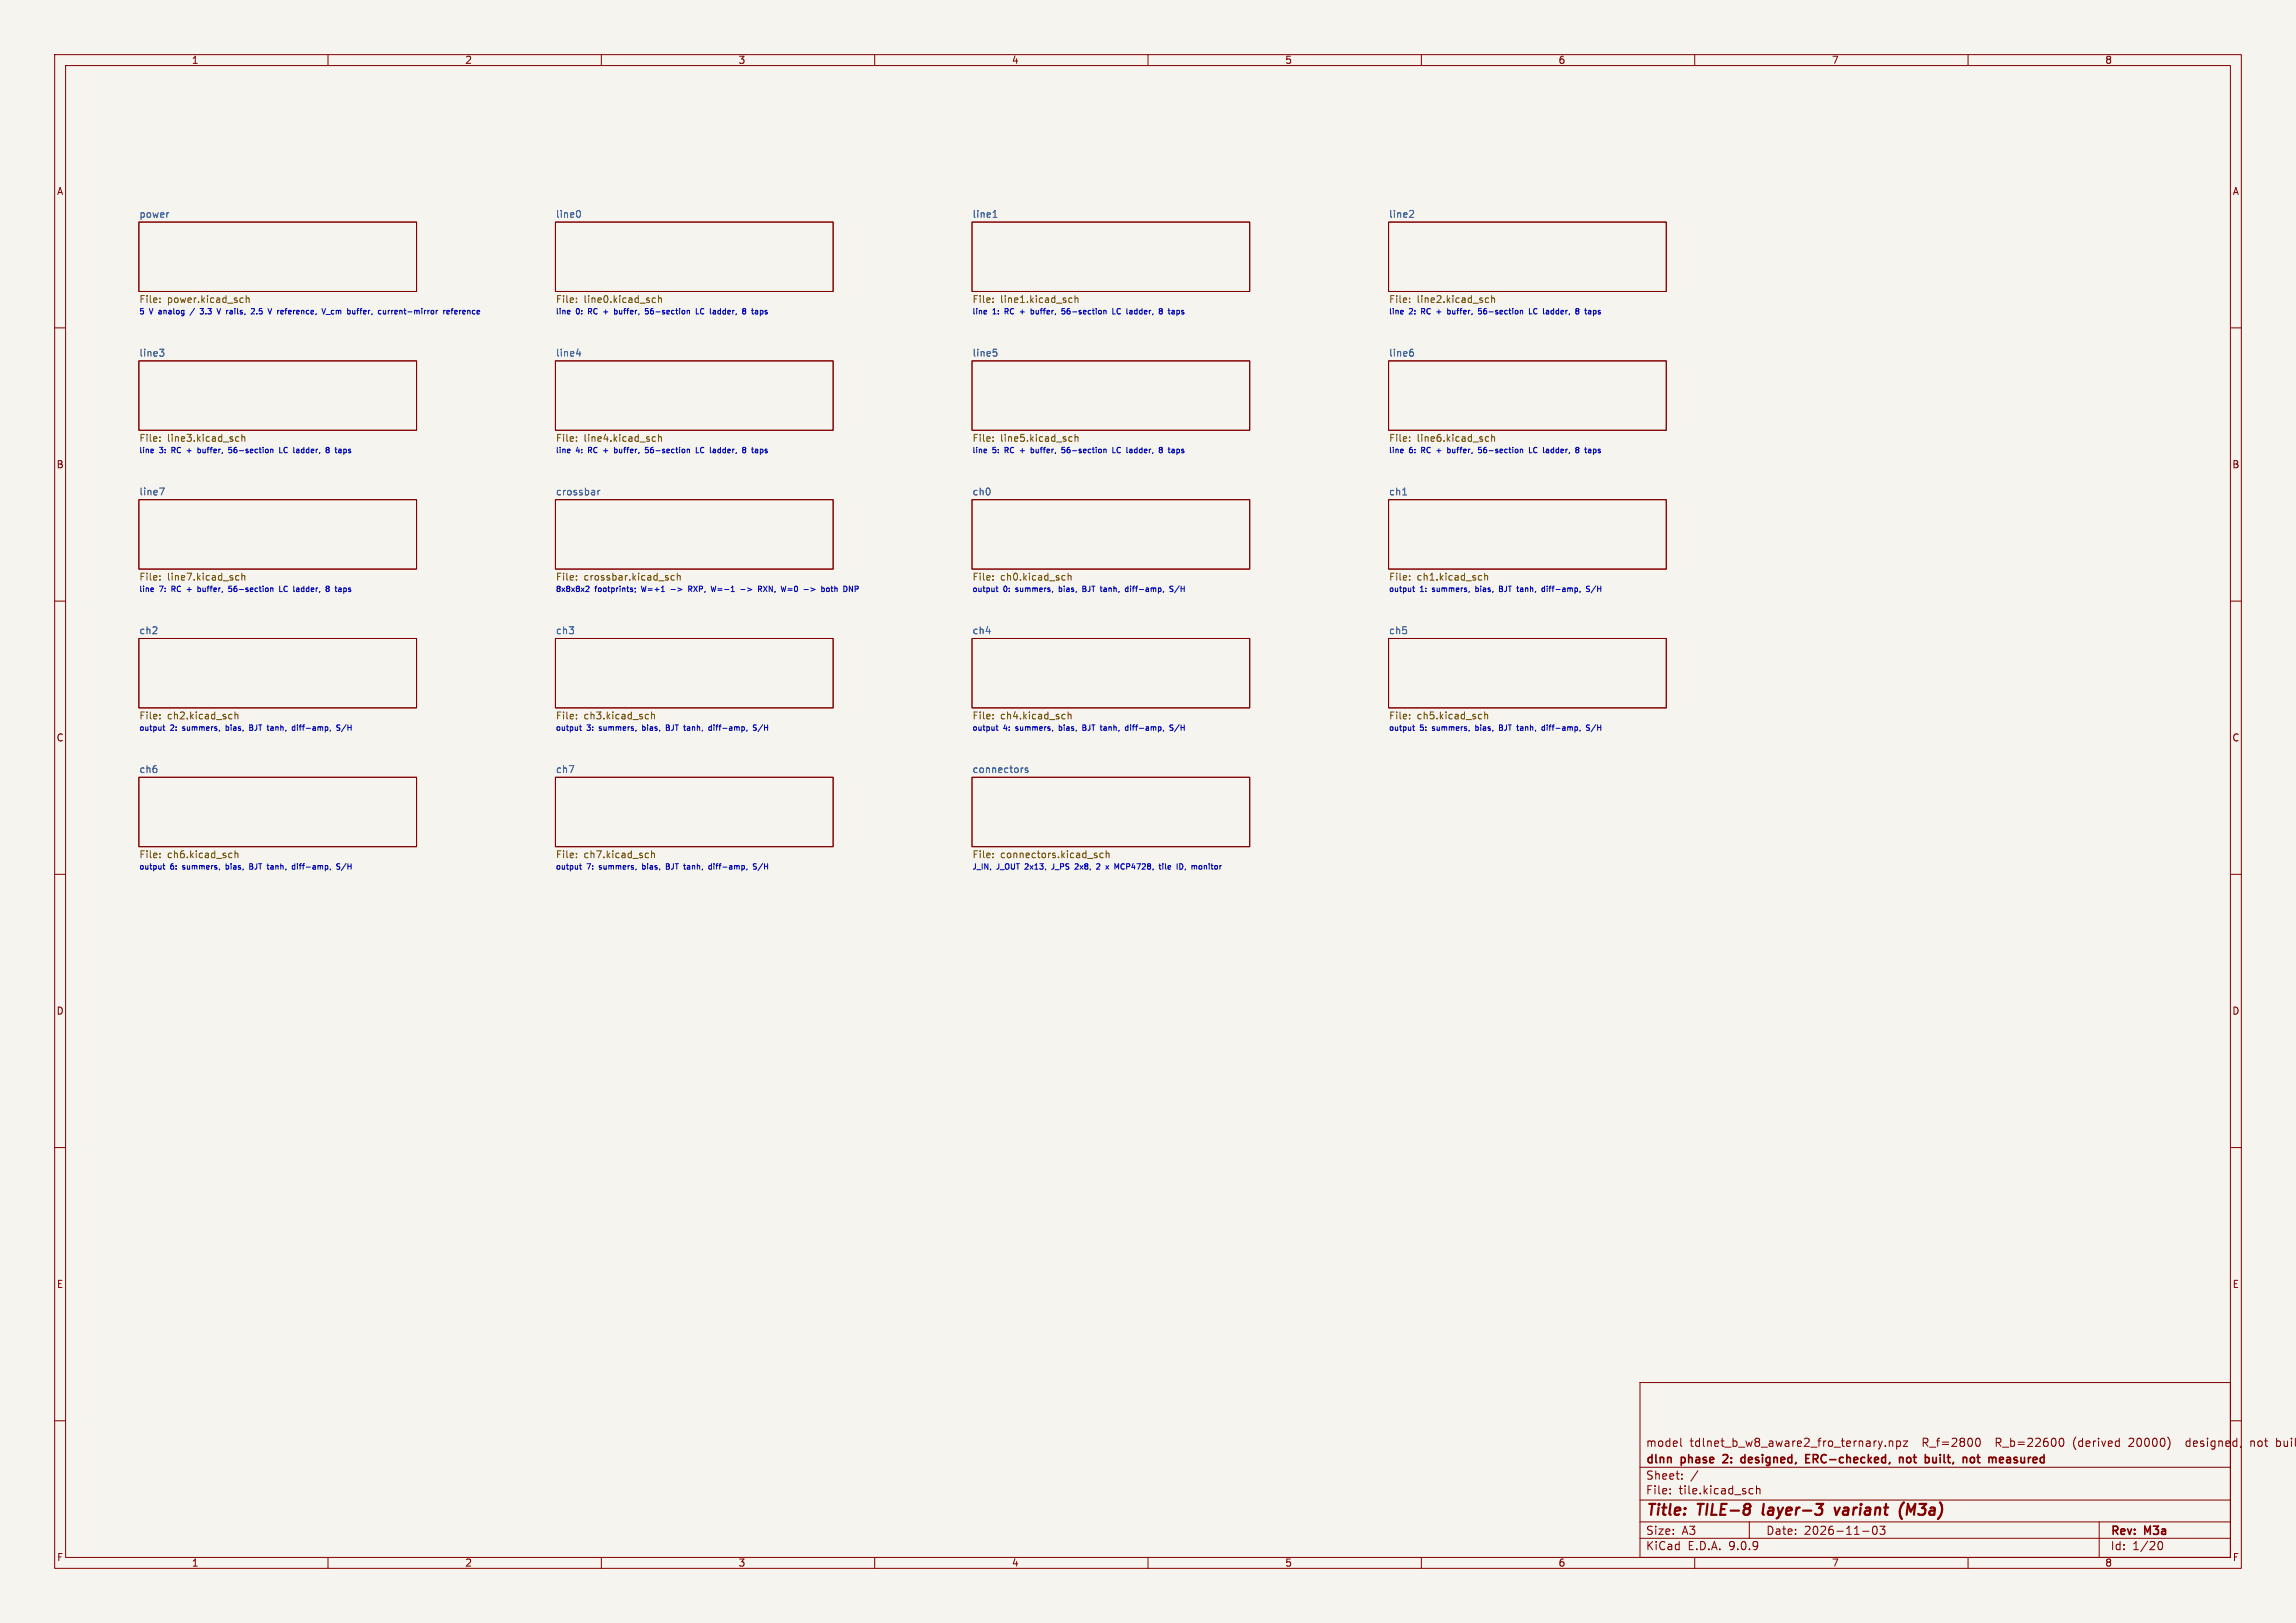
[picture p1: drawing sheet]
<svg xmlns="http://www.w3.org/2000/svg" width="420mm" height="297mm" viewBox="0 0 420 297" stroke-linecap="round" stroke-linejoin="round" font-family="sans-serif">
<defs><g id="words">
<g font-size="2.8" fill="#840000">
<text x="301" y="277.9">Title:</text>
<text x="310.6" y="277.9">TILE-8</text>
<text x="323.3" y="277.9">layer-3</text>
<text x="337.3" y="277.9">variant</text>
<text x="349.9" y="277.9">(M3a)</text>
</g>
<g font-size="2.1" fill="#840000">
<text x="301" y="268.2">dlnn</text>
<text x="301" y="265">model</text>
<text x="307.6" y="268.2">phase</text>
<text x="309.1" y="265">tdlnet_b_w8_aware2_fro_ternary.npz</text>
<text x="315.9" y="268.2">2:</text>
<text x="319.8" y="268.2">designed,</text>
<text x="332.2" y="268.2">ERC-checked,</text>
<text x="349.9" y="268.2">not</text>
<text x="351.8" y="265">R_f=2800</text>
<text x="355.2" y="268.2">built,</text>
<text x="362.8" y="268.2">not</text>
<text x="365.5" y="265">R_b=22600</text>
<text x="368.1" y="268.2">measured</text>
<text x="379.8" y="265">(derived</text>
<text x="390.2" y="265">20000)</text>
<text x="400.9" y="265">designed,</text>
<text x="412.8" y="265">not</text>
<text x="417.7" y="265">built</text>
<text x="301" y="273.7">File:</text>
<text x="301" y="271">Sheet:</text>
<text x="307.1" y="273.7">tile.kicad_sch</text>
<text x="301" y="281.1">Size:</text>
<text x="307.6" y="281.1">A3</text>
<text x="323" y="281.1">Date:</text>
<text x="330" y="281.1">2026-11-03</text>
<text x="386" y="281.3">Rev:</text>
<text x="392.4" y="281.3">M3a</text>
<text x="301" y="283.9">KiCad</text>
<text x="308.7" y="283.9">E.D.A.</text>
<text x="316.3" y="283.9">9.0.9</text>
<text x="386" y="283.9">Id:</text>
<text x="390.1" y="283.9">1/20</text>
</g>
<g font-size="1.8" fill="#840000">
<text x="35" y="11.9">1</text>
<text x="85" y="11.9">2</text>
<text x="135" y="11.9">3</text>
<text x="185" y="11.9">4</text>
<text x="235" y="11.9">5</text>
<text x="285" y="11.9">6</text>
<text x="335" y="11.9">7</text>
<text x="385" y="11.9">8</text>
<text x="10.3" y="35.9">A</text>
<text x="408.3" y="35.9">A</text>
<text x="10.3" y="85.9">B</text>
<text x="408.2" y="85.9">B</text>
<text x="10.3" y="135.9">C</text>
<text x="408.2" y="135.9">C</text>
<text x="10.3" y="185.9">D</text>
<text x="408.2" y="185.9">D</text>
<text x="10.3" y="235.9">E</text>
<text x="408.3" y="235.9">E</text>
<text x="10.3" y="285.9">F</text>
<text x="35" y="286.9">1</text>
<text x="85" y="286.9">2</text>
<text x="135" y="286.9">3</text>
<text x="185" y="286.9">4</text>
<text x="235" y="286.9">5</text>
<text x="285" y="286.9">6</text>
<text x="335" y="286.9">7</text>
<text x="385" y="286.9">8</text>
<text x="408.3" y="285.9">F</text>
</g>
<g font-size="1.8" fill="#006464">
<text x="25.4" y="39.9">power</text>
<text x="101.6" y="39.9">line0</text>
<text x="177.8" y="39.9">line1</text>
<text x="254" y="39.9">line2</text>
<text x="25.4" y="65.3">line3</text>
<text x="101.6" y="65.3">line4</text>
<text x="177.8" y="65.3">line5</text>
<text x="254" y="65.3">line6</text>
<text x="25.4" y="90.7">line7</text>
<text x="101.6" y="90.7">crossbar</text>
<text x="177.8" y="90.7">ch0</text>
<text x="254" y="90.7">ch1</text>
<text x="25.4" y="116.1">ch2</text>
<text x="101.6" y="116.1">ch3</text>
<text x="177.8" y="116.1">ch4</text>
<text x="254" y="116.1">ch5</text>
<text x="25.4" y="141.5">ch6</text>
<text x="101.6" y="141.5">ch7</text>
<text x="177.8" y="141.5">connectors</text>
</g>
<g font-size="1.8" fill="#725600">
<text x="25.4" y="55.8">File:</text>
<text x="101.6" y="55.8">File:</text>
<text x="177.8" y="55.8">File:</text>
<text x="254" y="55.8">File:</text>
<text x="25.4" y="81.2">File:</text>
<text x="101.6" y="81.2">File:</text>
<text x="177.8" y="81.2">File:</text>
<text x="254" y="81.2">File:</text>
<text x="25.4" y="106.6">File:</text>
<text x="101.6" y="106.6">File:</text>
<text x="177.8" y="106.6">File:</text>
<text x="183" y="106.6">ch0.kicad_sch</text>
<text x="254" y="106.6">File:</text>
<text x="259.2" y="106.6">ch1.kicad_sch</text>
<text x="25.4" y="132">File:</text>
<text x="30.6" y="132">ch2.kicad_sch</text>
<text x="101.6" y="132">File:</text>
<text x="106.8" y="132">ch3.kicad_sch</text>
<text x="177.8" y="132">File:</text>
<text x="183" y="132">ch4.kicad_sch</text>
<text x="254" y="132">File:</text>
<text x="259.2" y="132">ch5.kicad_sch</text>
<text x="25.4" y="157.4">File:</text>
<text x="30.6" y="157.4">ch6.kicad_sch</text>
<text x="101.6" y="157.4">File:</text>
<text x="106.8" y="157.4">ch7.kicad_sch</text>
<text x="177.8" y="157.4">File:</text>
</g>
<g font-size="1.8" fill="#0000c2">
<text x="30.6" y="55.8">power.kicad_sch</text>
<text x="106.8" y="55.8">line0.kicad_sch</text>
<text x="183" y="55.8">line1.kicad_sch</text>
<text x="259.2" y="55.8">line2.kicad_sch</text>
<text x="30.6" y="81.2">line3.kicad_sch</text>
<text x="106.8" y="81.2">line4.kicad_sch</text>
<text x="183" y="81.2">line5.kicad_sch</text>
<text x="259.2" y="81.2">line6.kicad_sch</text>
<text x="30.6" y="106.6">line7.kicad_sch</text>
<text x="106.8" y="106.6">crossbar.kicad_sch</text>
<text x="183" y="157.4">connectors.kicad_sch</text>
</g>
<g font-size="1.4" fill="#0000c2">
<text x="25.4" y="57.6">5</text>
<text x="27.4" y="57.6">V analog</text>
<text x="37.4" y="57.6">3.3</text>
<text x="40.8" y="57.6">V rails,</text>
<text x="47.5" y="57.6">2.5</text>
<text x="50.9" y="57.6">V reference,</text>
<text x="61.3" y="57.6">V_cm</text>
<text x="66.1" y="57.6">buffer,</text>
<text x="72" y="57.6">current-mirror</text>
<text x="84.2" y="57.6">reference</text>
<text x="101.6" y="57.6">line</text>
<text x="105.4" y="57.6">0:</text>
<text x="107.8" y="57.6">RC</text>
<text x="110.8" y="57.6">+</text>
<text x="113.1" y="57.6">buffer,</text>
<text x="119" y="57.6">56-section</text>
<text x="128.6" y="57.6">LC</text>
<text x="131.4" y="57.6">ladder,</text>
<text x="137.6" y="57.6">8</text>
<text x="139.6" y="57.6">taps</text>
<text x="177.8" y="57.6">line</text>
<text x="181.6" y="57.6">1:</text>
<text x="184" y="57.6">RC</text>
<text x="187" y="57.6">+</text>
<text x="189.3" y="57.6">buffer,</text>
<text x="195.2" y="57.6">56-section</text>
<text x="204.8" y="57.6">LC</text>
<text x="207.6" y="57.6">ladder,</text>
<text x="213.8" y="57.6">8</text>
<text x="215.8" y="57.6">taps</text>
<text x="254" y="57.6">line</text>
<text x="257.8" y="57.6">2:</text>
<text x="260.2" y="57.6">RC</text>
<text x="263.2" y="57.6">+</text>
<text x="265.5" y="57.6">buffer,</text>
<text x="271.4" y="57.6">56-section</text>
<text x="281" y="57.6">LC</text>
<text x="283.8" y="57.6">ladder,</text>
<text x="290" y="57.6">8</text>
<text x="292" y="57.6">taps</text>
<text x="25.4" y="83">line</text>
<text x="29.2" y="83">3:</text>
<text x="31.6" y="83">RC</text>
<text x="34.6" y="83">+</text>
<text x="36.9" y="83">buffer,</text>
<text x="42.8" y="83">56-section</text>
<text x="52.4" y="83">LC</text>
<text x="55.2" y="83">ladder,</text>
<text x="61.4" y="83">8</text>
<text x="63.4" y="83">taps</text>
<text x="101.6" y="83">line</text>
<text x="105.4" y="83">4:</text>
<text x="107.8" y="83">RC</text>
<text x="110.8" y="83">+</text>
<text x="113.1" y="83">buffer,</text>
<text x="119" y="83">56-section</text>
<text x="128.6" y="83">LC</text>
<text x="131.4" y="83">ladder,</text>
<text x="137.6" y="83">8</text>
<text x="139.6" y="83">taps</text>
<text x="177.8" y="83">line</text>
<text x="181.6" y="83">5:</text>
<text x="184" y="83">RC</text>
<text x="187" y="83">+</text>
<text x="189.3" y="83">buffer,</text>
<text x="195.2" y="83">56-section</text>
<text x="204.8" y="83">LC</text>
<text x="207.6" y="83">ladder,</text>
<text x="213.8" y="83">8</text>
<text x="215.8" y="83">taps</text>
<text x="254" y="83">line</text>
<text x="257.8" y="83">6:</text>
<text x="260.2" y="83">RC</text>
<text x="263.2" y="83">+</text>
<text x="265.5" y="83">buffer,</text>
<text x="271.4" y="83">56-section</text>
<text x="281" y="83">LC</text>
<text x="283.8" y="83">ladder,</text>
<text x="290" y="83">8</text>
<text x="292" y="83">taps</text>
<text x="25.4" y="108.4">line</text>
<text x="29.2" y="108.4">7:</text>
<text x="31.6" y="108.4">RC</text>
<text x="34.6" y="108.4">+</text>
<text x="36.9" y="108.4">buffer,</text>
<text x="42.8" y="108.4">56-section</text>
<text x="52.4" y="108.4">LC</text>
<text x="55.2" y="108.4">ladder,</text>
<text x="61.4" y="108.4">8</text>
<text x="63.4" y="108.4">taps</text>
<text x="101.6" y="108.4">8x8x8x2</text>
<text x="108.9" y="108.4">footprints;</text>
<text x="117.6" y="108.4">W=+1</text>
<text x="123.2" y="108.4">-&gt;</text>
<text x="126.7" y="108.4">RXP,</text>
<text x="131.1" y="108.4">W=-1</text>
<text x="136.7" y="108.4">-&gt;</text>
<text x="140.2" y="108.4">RXN,</text>
<text x="144.7" y="108.4">W=0</text>
<text x="149.1" y="108.4">-&gt;</text>
<text x="152.6" y="108.4">both</text>
<text x="156.9" y="108.4">DNP</text>
<text x="177.8" y="108.4">output</text>
<text x="183.6" y="108.4">0:</text>
<text x="186" y="108.4">summers,</text>
<text x="194.2" y="108.4">bias,</text>
<text x="198.8" y="108.4">BJT</text>
<text x="202.3" y="108.4">tanh,</text>
<text x="207.1" y="108.4">diff-amp,</text>
<text x="215.5" y="108.4">S/H</text>
<text x="254" y="108.4">output</text>
<text x="259.8" y="108.4">1:</text>
<text x="262.2" y="108.4">summers,</text>
<text x="270.4" y="108.4">bias,</text>
<text x="275" y="108.4">BJT</text>
<text x="278.5" y="108.4">tanh,</text>
<text x="283.3" y="108.4">diff-amp,</text>
<text x="291.7" y="108.4">S/H</text>
<text x="25.4" y="133.8">output</text>
<text x="31.2" y="133.8">2:</text>
<text x="33.6" y="133.8">summers,</text>
<text x="41.8" y="133.8">bias,</text>
<text x="46.4" y="133.8">BJT</text>
<text x="49.9" y="133.8">tanh,</text>
<text x="54.7" y="133.8">diff-amp,</text>
<text x="63.1" y="133.8">S/H</text>
<text x="101.6" y="133.8">output</text>
<text x="107.4" y="133.8">3:</text>
<text x="109.8" y="133.8">summers,</text>
<text x="118" y="133.8">bias,</text>
<text x="122.6" y="133.8">BJT</text>
<text x="126.1" y="133.8">tanh,</text>
<text x="130.9" y="133.8">diff-amp,</text>
<text x="139.3" y="133.8">S/H</text>
<text x="177.8" y="133.8">output</text>
<text x="183.6" y="133.8">4:</text>
<text x="186" y="133.8">summers,</text>
<text x="194.2" y="133.8">bias,</text>
<text x="198.8" y="133.8">BJT</text>
<text x="202.3" y="133.8">tanh,</text>
<text x="207.1" y="133.8">diff-amp,</text>
<text x="215.5" y="133.8">S/H</text>
<text x="254" y="133.8">output</text>
<text x="259.8" y="133.8">5:</text>
<text x="262.2" y="133.8">summers,</text>
<text x="270.4" y="133.8">bias,</text>
<text x="275" y="133.8">BJT</text>
<text x="278.5" y="133.8">tanh,</text>
<text x="283.3" y="133.8">diff-amp,</text>
<text x="291.7" y="133.8">S/H</text>
<text x="25.4" y="159.2">output</text>
<text x="31.2" y="159.2">6:</text>
<text x="33.6" y="159.2">summers,</text>
<text x="41.8" y="159.2">bias,</text>
<text x="46.4" y="159.2">BJT</text>
<text x="49.9" y="159.2">tanh,</text>
<text x="54.7" y="159.2">diff-amp,</text>
<text x="63.1" y="159.2">S/H</text>
<text x="101.6" y="159.2">output</text>
<text x="107.4" y="159.2">7:</text>
<text x="109.8" y="159.2">summers,</text>
<text x="118" y="159.2">bias,</text>
<text x="122.6" y="159.2">BJT</text>
<text x="126.1" y="159.2">tanh,</text>
<text x="130.9" y="159.2">diff-amp,</text>
<text x="139.3" y="159.2">S/H</text>
<text x="177.8" y="159.2">J_IN,</text>
<text x="182.3" y="159.2">J_OUT</text>
<text x="187.7" y="159.2">2x13,</text>
<text x="192.9" y="159.2">J_PS</text>
<text x="197.4" y="159.2">2x8,</text>
<text x="201.6" y="159.2">2</text>
<text x="203.6" y="159.2">x</text>
<text x="205.4" y="159.2">MCP4728,</text>
<text x="213.9" y="159.2">tile</text>
<text x="217.3" y="159.2">ID,</text>
<text x="220.3" y="159.2">monitor</text>
</g>
</g></defs>
<path d="M0 0h420v297h-420z" fill="#f5f4ef" stroke="#f5f4ef" stroke-width=".18"/>
<g fill="none" stroke="#840000" stroke-width=".18">
<path d="M10 10h400v277h-400zM12 12h396v273h-396zM60 10v2M110 10v2M160 10v2M210 10v2M260 10v2M310 10v2M360 10v2M25.4 40.6h50.8v12.7h-50.8zM101.6 40.6h50.8v12.7h-50.8zM177.8 40.6h50.8v12.7h-50.8z"/>
<path d="M254 40.6h50.8v12.7h-50.8zM10 60h2M25.4 66h50.8v12.7h-50.8zM101.6 66h50.8v12.7h-50.8zM177.8 66h50.8v12.7h-50.8zM254 66h50.8v12.7h-50.8zM408 60h2M25.4 91.4h50.8v12.7h-50.8zM101.6 91.4h50.8v12.7h-50.8zM177.8 91.4h50.8v12.7h-50.8zM254 91.4h50.8v12.7h-50.8zM10 110h2"/>
<path d="M25.4 116.8h50.8v12.7h-50.8zM101.6 116.8h50.8v12.7h-50.8zM177.8 116.8h50.8v12.7h-50.8zM254 116.8h50.8v12.7h-50.8zM408 110h2M10 160h2M25.4 142.2h50.8v12.7h-50.8zM101.6 142.2h50.8v12.7h-50.8zM177.8 142.2h50.8v12.7h-50.8zM408 160h2M10 210h2M408 210h2"/>
<path d="M300 253h108v32h-108zM10 260h2M300 278.5h108M300 274.5h108M300 268.5h108M305.5 273.2v.2M305.5 272.5v.1M307.4 263.2v1.3l.3 .2M307.7 270.5v.2M307.7 269.8v.1M310.6 269.1l-1.3 1.9M320 278.5v3"/>
<path d="M320.1 273.3h.6M320.1 272.5h.6M321.3 272.5l.2-.1 .4 .1v.9M321.3 271.9v1.5M342.7 279.4l.2-.1a.8 .8 0 0 1 .5 .7 .8 .8 0 0 1-.5 .8l-.2-.2-.2-.4zM343.9 279.3h.9l-.5 .6 .4 .1v.6l-.2 .2h-.4l-.2-.2M344.3 263.7l-.4 1M344.9 264.5v.2M345.6 263.8l.2-.1 .4 .1v.9M345.6 263.7v1M346.9 263.8l.5-.1 .3 .3v.4l-.2 .2h-.6M346.9 263.7v1.5"/>
<path d="M348.2 263.7h.7l-.7 1h.7M361.5 263.3l.2-.1a.8 .8 0 0 1 .6 .7 .8 .8 0 0 1-.6 .8l-.2-.2M376.9 263.3l.1-.1a.8 .8 0 0 1 .5 .7 .8 .8 0 0 1-.5 .8l-.1-.1M384 278.5v6.5M389.5 263.3h-.1M390.2 263.8l-.8 .9h.9M400.4 263.7l-.4 .1-.1 .2v.5l.5 .2M408 260h2M411.7 263.7v1M412.3 263.8l-.4-.1-.2 .1M416.4 263.8l.5-.1 .3 .3M416.4 263.2v1.5"/>
<path d="M417.2 264.4l-.3 .3-.5-.1M60 285v2M110 285v2M160 285v2M210 285v2M260 285v2M300 281.5h108M310 285v2M340.7 280.2h1.2M360 285v2M394.7 282.7l.2-.5 .2-.1a.8 .8 0 0 1 .5 .7 .8 .8 0 0 1-.5 .8l-.2-.2-.2-.4"/>
</g>
<path d="M322.6 275.2l-.1 1.9M332.3 275.2h1.2l-.8 .8M335.6 275.9l.3 1.3 .6-1.3M347.6 277.4l.3 .6M348.3 274.9l-.5 .6-.3 .8M349.5 276.6l-.5-1.4-.2 2" fill="none" stroke="#840000" stroke-width=".4"/>
<g fill="none" stroke="#840000" stroke-width=".3">
<path d="M315.3 266.3h-.1M316 266.8l-.9 .9h.9M319.2 266.8l-.4-.1-.3 .3v.4l.1 .2h.6M330.3 266.9h.5M331 266.2h-.7v1.5h.7M347.5 266.8l.2-.1 .3 .1 .1 .9M347.5 266.7v1M349.4 266.8l-.4-.1-.2 .3v.4l.1 .2h.5M354.2 267.5l-.4 .2M354.2 266.7v1M360.7 266.7l.3 .1 .2 .2-.1 .5-.4 .2M361.6 266.7h.6"/>
<path d="M361.8 266.2v1.3l.4 .2M367.5 266.7l-.4 .1M367.6 267.1h-.3a.29 .29 0 0 0-.3 .3 .29 .29 0 0 0 .3 .3h.3"/>
</g>
<g fill="none" stroke="#725600" stroke-width=".18">
<path d="M29.2 54.6v.1M29.2 55.2v.2M44.1 54.5l.4 .1M44.5 55.3l-.4 .1M45 54.6l.2-.1 .3 .1 .1 .8M45 54.1v1.3M105.4 54.6v.1M105.4 55.2v.2M119.4 55.2l.1 .2 .4-.1M119.9 54.6l-.4-.1-.1 .1M120.4 54.6l.2-.1 .3 .1 .1 .8M120.4 54.1v1.3"/>
<path d="M181.6 54.6v.1M181.6 55.2v.2M195.6 55.2l.1 .2 .4-.1M196.1 54.6l-.4-.1-.1 .1M196.6 54.1v1.3M196.6 54.6l.2-.1 .3 .1 .1 .8M257.8 54.6v.1M257.8 55.2v.2M271.8 55.2l.1 .2 .4-.1M272.3 54.6l-.4-.1-.1 .1M272.8 54.6l.2-.1 .3 .1 .1 .8M272.8 54.1v1.3"/>
<path d="M29.2 80v.1M43.7 80l-.4-.1-.1 .1M44.2 79.5v1.3M105.4 80v.1M119.9 80l-.4-.1-.1 .1M120.4 79.5v1.3M181.6 80v.1M196.1 80l-.4-.1-.1 .1M196.6 79.5v1.3M257.8 80v.1M272.3 80l-.4-.1-.1 .1M272.8 79.5v1.3"/>
<path d="M29.2 80.6v.2M43.2 80.6l.1 .2 .4-.1M44.2 80l.2-.1 .3 .1 .1 .8M105.4 80.6v.2M119.4 80.6l.1 .2 .4-.1M120.4 80l.2-.1 .3 .1 .1 .8M181.6 80.6v.2M195.6 80.6l.1 .2 .4-.1M196.6 80l.2-.1 .3 .1 .1 .8M257.8 80.6v.2M271.8 80.6l.1 .2 .4-.1M272.8 80l.2-.1 .3 .1 .1 .8"/>
<path d="M29.2 105.4v.1M29.2 106v.2M43.2 106l.1 .2 .4-.1M43.7 105.4l-.4-.1-.1 .1M44.2 104.9v1.3M44.2 105.4l.2-.1 .3 .1 .1 .8M105.4 105.4v.1M105.4 106v.2M123.4 105.4l-.4-.1-.3 .3 .2 .5h.5M123.9 105.4l.2-.1 .3 .1v.8M123.9 104.9v1.3M181.6 105.4v.1"/>
<path d="M181.6 106v.2M194.7 105.3l.1 .1M194.8 106.1l-.1 .1M195.4 104.9v1.3M195.4 105.4l.2-.1 .3 .1v.8M257.8 105.4v.1M257.8 106v.2M270.9 105.3l.1 .1M271 106.1l-.1 .1M271.6 105.4l.2-.1 .3 .1v.8M271.6 104.9v1.3M29.2 130.8v.1"/>
<path d="M29.2 131.4v.2M42.3 130.7l.1 .1M42.4 131.5l-.1 .1M43 130.3v1.3M43 130.8l.2-.1 .3 .1v.8M105.4 131.4v.2M105.4 130.8v.1M118.5 130.7l.1 .1M118.6 131.5l-.1 .1M119.2 130.8l.2-.1 .3 .1v.8M119.2 130.3v1.3M181.6 130.8v.1"/>
<path d="M181.6 131.4v.2M194.7 130.7l.1 .1M194.8 131.5l-.1 .1M195.4 130.3v1.3M195.4 130.8l.2-.1 .3 .1v.8M257.8 130.8v.1M257.8 131.4v.2M270.9 130.7l.1 .1M271 131.5l-.1 .1M271.6 130.8l.2-.1 .3 .1v.8M271.6 130.3v1.3M29.2 156.8v.2"/>
<path d="M29.2 156.2v.1M42.3 156.1l.1 .1M42.4 156.9l-.1 .1M43 155.7v1.3M43 156.2l.2-.1 .3 .1v.8M105.4 156.8v.2M105.4 156.2v.1M118.5 156.1l.1 .1M118.6 156.9l-.1 .1M119.2 156.2l.2-.1 .3 .1v.8M119.2 155.7v1.3M181.6 156.2v.1"/>
<path d="M181.6 156.8v.2M200.5 156.5l.2 .2-.2 .3M200.5 156.1l.1 .1M201.8 156.2l-.4-.1-.2 .3 .1 .5h.5M202.3 156.2l.2-.1 .3 .1 .1 .8M202.3 155.7v1.3"/>
</g>
<g fill="none" stroke="#006464" stroke-width=".18">
<path d="M30.8 38.9h.1M105.9 38.5a.79 .79 0 0 1 0 1.3M181.6 39.8h.8M181.8 38.8l.2-.3v1.3M258 38.5l.5 .1 .1 .3-.8 .9h.8M29.2 63.9h.8l-.4 .5 .3 .1 .1 .4-.3 .3h-.3M105.4 64.8h.8M106.1 64.3v.9M181.7 63.9h.6M181.8 64.4h.3l.3 .2-.1 .5-.5 .1M258.1 64.4h.2l.3 .2-.1 .5-.4 .1M258.2 63.9h.3"/>
<path d="M29.2 89.3h.8l-.5 1.3M109.4 89.7v.9M109.7 89.7l-.3 .3M256.6 90.6h.7M187.2 140.5l-.3 .1M188 140.6l-.3-.1-.2 .2 .1 .2 .4 .1v.3h-.5"/>
</g>
<g fill="none" stroke="#0000c2" stroke-width=".18">
<path d="M35.6 56.4l-.9 1.3M36.6 57.4l.4 .1M37.2 56.5l-.3 .3h.1M39.7 56.5l.3 1 .4-1M46 56.6l.4-.1 .1 .2-.6 .8h.6M47 57.4v.1M59.5 56.5l-.3 1M59.6 57.6h.8M61 56.8l-.4 .2v.4l.4 .1M65.3 56.8h.3M65.6 56.5l-.2 .1v.9M70.5 57.4l-.2 .1"/>
<path d="M70.5 56.8v.7M71 56.8v.7M71.3 56.8l-.3 .2M81.2 56.8v.7M81.5 56.8l-.3 .2M81.7 57.1l.5-.1v-.2h-.3l-.2 .1 .1 .5h.4M82.5 56.8h.4M82.9 56.5l-.3 .1v.9M83.2 57.1l.4-.1v-.2h-.3l-.1 .1v.5h.4M104.1 56.8l.2 .2-.5 .1M104.2 57.4l-.1 .1M110.4 57.1h.8"/>
<path d="M112.4 57.4l.3 .1M112.4 56.5v1M112.7 56.8h-.3M118.1 56.5l-.1 .4 .4-.1 .2 .2M118.6 57.3l-.2 .2-.4-.1M125.8 56.8l.3 .1v.6M127.4 56.5v1h.4M128.2 56.6l-.1 .3 .1 .4M130.7 56.8l.2 .1v.6M130.9 57l-.3 .1M130.9 57.4l-.3 .1M135.9 56.5l.5 .1v.1l-.2 .2"/>
<path d="M135.9 56.8l.1 .1M136 56.9h.2M136 56.9h-.1M136.2 56.9l.2 .2v.3h-.5M139.1 57.4l.1 .1M139.1 56.8v1M139.2 56.8h-.1M180.3 56.8l.2 .2-.5 .1M180.4 57.4l-.1 .1M186.6 57.1h.8M188.6 56.5v1M188.6 57.4l.3 .1"/>
<path d="M188.9 56.8h-.3M194.3 56.5l-.1 .4 .4-.1 .2 .2M194.8 57.3l-.2 .2-.4-.1M202 56.8l.3 .1v.6M203.6 56.5v1h.4M204.4 56.6l-.1 .3 .1 .4M206.9 56.8l.2 .1v.6M207.1 57l-.3 .1M207.1 57.4l-.3 .1M212.1 56.5l.5 .1v.1l-.2 .2M212.1 56.8l.1 .1M212.2 56.9h.2"/>
<path d="M212.2 56.9h-.1M212.4 56.9l.2 .2v.3h-.5M215.3 56.8v1M215.3 57.4l.1 .1M215.4 56.8h-.1M256.5 56.8l.2 .2-.5 .1M256.6 57.4l-.1 .1M262.8 57.1h.8M264.8 56.5v1M264.8 57.4l.3 .1M265.1 56.8h-.3M270.5 56.5l-.1 .4 .4-.1 .2 .2"/>
<path d="M271 57.3l-.2 .2-.4-.1M278.2 56.8l.3 .1v.6M279.8 56.5v1h.4M280.6 56.6l-.1 .3 .1 .4M283.1 56.8l.2 .1v.6M283.3 57l-.3 .1M283.3 57.4l-.3 .1M288.3 56.5l.5 .1v.1l-.2 .2M288.3 56.8l.1 .1M288.4 56.9h.2M288.4 56.9h-.1M288.6 56.9l.2 .2v.3h-.5"/>
<path d="M291.5 56.8v1M291.5 57.4l.1 .1M291.6 56.8h-.1M27.9 82.2l.2 .2-.5 .1M28 82.8l-.1 .1M34.2 82.5h.8M36.2 82.8l.3 .1M36.2 81.9v1M36.5 82.2h-.3M41.9 81.9l-.1 .4 .4-.1 .2 .2M42.4 82.7l-.2 .2-.4-.1M49.6 82.2l.3 .1v.6"/>
<path d="M51.2 81.9v1h.4M52 82l-.1 .3 .1 .4M54.5 82.2l.2 .1v.6M54.7 82.4l-.3 .1M54.7 82.8l-.3 .1M59.7 81.9l.5 .1v.1l-.2 .2M59.7 82.2l.1 .1M59.8 82.3h.2M59.8 82.3h-.1M60 82.3l.2 .2v.3h-.5M62.9 82.2v1M62.9 82.8l.1 .1"/>
<path d="M63 82.2h-.1M104.1 82.2l.2 .2-.5 .1M104.2 82.8l-.1 .1M110.4 82.5h.8M112.4 82.8l.3 .1M112.4 81.9v1M112.7 82.2h-.3M118.1 81.9l-.1 .4 .4-.1 .2 .2M118.6 82.7l-.2 .2-.4-.1M125.8 82.2l.3 .1v.6M127.4 81.9v1h.4M128.2 82l-.1 .3 .1 .4"/>
<path d="M130.7 82.2l.2 .1v.6M130.9 82.4l-.3 .1M130.9 82.8l-.3 .1M135.9 81.9l.5 .1v.1l-.2 .2M135.9 82.2l.1 .1M136 82.3h.2M136 82.3h-.1M136.2 82.3l.2 .2v.3h-.5M139.1 82.2v1M139.1 82.8l.1 .1M139.2 82.2h-.1M180.3 82.2l.2 .2-.5 .1"/>
<path d="M180.4 82.8l-.1 .1M186.6 82.5h.8M188.6 82.8l.3 .1M188.6 81.9v1M188.9 82.2h-.3M194.3 81.9l-.1 .4 .4-.1 .2 .2M194.8 82.7l-.2 .2-.4-.1M202 82.2l.3 .1v.6M203.6 81.9v1h.4M204.4 82l-.1 .3 .1 .4M206.9 82.2l.2 .1v.6M207.1 82.4l-.3 .1"/>
<path d="M207.1 82.8l-.3 .1M212.1 81.9l.5 .1v.1l-.2 .2M212.1 82.2l.1 .1M212.2 82.3h.2M212.2 82.3h-.1M212.4 82.3l.2 .2v.3h-.5M215.3 82.2v1M215.3 82.8l.1 .1M215.4 82.2h-.1M256.5 82.2l.2 .2-.5 .1M256.6 82.8l-.1 .1M262.8 82.5h.8"/>
<path d="M264.8 81.9v1M264.8 82.8l.3 .1M265.1 82.2h-.3M270.5 81.9l-.1 .4 .4-.1 .2 .2M271 82.7l-.2 .2-.4-.1M278.2 82.2l.3 .1v.6M279.8 81.9v1h.4M280.6 82l-.1 .3 .1 .4M283.1 82.2l.2 .1v.6M283.3 82.4l-.3 .1M283.3 82.8l-.3 .1M288.3 82.2l.1 .1"/>
<path d="M288.3 81.9l.5 .1v.1l-.2 .2M288.4 82.3h.2M288.4 82.3h-.1M288.6 82.3l.2 .2v.3h-.5M291.5 82.2v1M291.5 82.8l.1 .1M291.6 82.2h-.1M27.9 107.6l.2 .2-.5 .1M28 108.2l-.1 .1M34.2 107.9h.8M36.2 108.2l.3 .1M36.2 107.3v1"/>
<path d="M36.5 107.6h-.3M41.9 107.3l-.1 .4 .4-.1 .2 .2M42.4 108.1l-.2 .2-.4-.1M49.6 107.6l.3 .1v.6M51.2 107.3v1h.4M52 107.4l-.1 .3 .1 .4M54.5 107.6l.2 .1v.6M54.7 108.2l-.3 .1M54.7 107.8l-.3 .1M59.7 107.3l.5 .1v.1l-.2 .2M59.7 107.6l.1 .1M59.8 107.7h.2"/>
<path d="M59.8 107.7h-.1M60 107.7l.2 .2v.3h-.5M62.9 107.6v1M62.9 108.2l.1 .1M63 107.6h-.1M107.7 107.4v.3l-.6 .6h.6M115.3 107.8l.4 .3-.1 .2-.3-.1M115.7 107.6h-.2l-.2 .1M116.2 107.6v.1M116.2 108.2l-.1 .2M121 108.3h.6M122.7 107.9h.8"/>
<path d="M126 107.8h.4M126.2 107.8l.4 .5M126.4 107.3h-.4v1M130.1 107.3l.2 1 .2-.8 .2 .8M135.5 107.9h.8M138.7 107.8l.5-.1 .1-.3-.6-.1v1M139 107.8l.3 .5M139.7 107.3l.6 1M140.3 107.3l-.6 1M144.1 107.7h.8M144.1 108h.8M148.3 107.6l.8 .3-.8 .3"/>
<path d="M150.7 107.7v.5M151.2 107.7l.2-.1 .3 .1-.1 .5h-.4zM152 107.6h.4M152.1 107.3l.1 .9M155.4 107.3l.5 1v-1M156.4 107.8h.4M156.8 107.3h-.4v1M182.2 107.6h.4M182.3 107.3v.8l.3 .2M192.6 108.2l-.1 .2M193.8 107.3v1M193.8 108.2l.1 .1"/>
<path d="M193.9 107.6h-.1M198.1 107.7h.3M198.4 107.3h-.3v1h.4M206.3 107.6h-.3l-.1 .2v.4h.4M206.3 107.3v1M214.6 107.3l-.6 .1v.2l.5 .2 .1 .3-.2 .2-.4-.1M215.7 107.2l-.8 1.3M258.4 107.6h.4M258.5 107.3v.8l.3 .2M268.8 108.2l-.1 .2M270 107.3v1M270 108.2l.1 .1"/>
<path d="M270.1 107.6h-.1M274.3 107.7h.3M274.6 107.3h-.3v1h.4M282.5 107.6h-.3l-.1 .2v.4h.4M282.5 107.3v1M290.8 107.3l-.6 .1v.2l.5 .2 .1 .3-.2 .2-.4-.1M291.9 107.2l-.8 1.3M29.8 133h.4M29.9 132.7v.8l.3 .2M40.2 133.6l-.1 .2M41.4 132.7v1M41.4 133.6l.1 .1"/>
<path d="M41.5 133h-.1M45.7 133.1h.3M46 132.7h-.3v1h.4M53.9 133h-.3l-.1 .2v.4h.4M53.9 132.7v1M62.2 132.7l-.6 .1v.2l.5 .2 .1 .3-.2 .2-.4-.1M63.3 132.6l-.8 1.3M106 133h.4M106.1 132.7v.8l.3 .2M116.4 133.6l-.1 .2M117.6 132.7v1M117.6 133.6l.1 .1"/>
<path d="M117.7 133h-.1M121.9 133.1h.3M122.2 132.7h-.3v1h.4M130.1 133h-.3l-.1 .2v.4h.4M130.1 132.7v1M138.4 132.7l-.6 .1v.2l.5 .2 .1 .3-.2 .2-.4-.1M139.5 132.6l-.8 1.3M182.2 133h.4M182.3 132.7v.8l.3 .2M192.6 133.6l-.1 .2M193.8 132.7v1M193.8 133.6l.1 .1"/>
<path d="M193.9 133h-.1M198.1 133.1h.3M198.4 132.7h-.3v1h.4M206.3 133h-.3l-.1 .2v.4h.4M206.3 132.7v1M214.6 132.7l-.6 .1v.2l.5 .2 .1 .3-.2 .2-.4-.1M215.7 132.6l-.8 1.3M258.4 133h.4M258.5 132.7v.8l.3 .2M268.8 133.6l-.1 .2M270 132.7v1M270 133.6l.1 .1"/>
<path d="M270.1 133h-.1M274.3 133.1h.3M274.6 132.7h-.3v1h.4M282.5 132.7v1M282.5 133h-.3l-.1 .2v.4h.4M290.8 132.7l-.6 .1v.2l.5 .2 .1 .3-.2 .2-.4-.1M291.9 132.6l-.8 1.3M29.8 158.4h.4M29.9 158.1v.8l.3 .2M40.2 159l-.1 .2M41.4 158.1v1M41.4 159l.1 .1"/>
<path d="M41.5 158.4h-.1M45.7 158.5h.3M46 158.1h-.3v1h.4M53.9 158.4h-.3l-.1 .2v.4h.4M53.9 158.1v1M62.2 158.1l-.6 .1v.2l.5 .2 .1 .3-.2 .2-.4-.1M63.3 158l-.8 1.3M106 158.4h.4M106.1 158.1v.8l.3 .2M116.4 159l-.1 .2M117.6 158.1v1M117.6 159l.1 .1"/>
<path d="M117.7 158.4h-.1M121.9 158.5h.3M122.2 158.1h-.3v1h.4M130.1 158.1v1M130.1 158.4h-.3l-.1 .2v.4h.4M138.4 158.1l-.6 .1v.2l.5 .2 .1 .3-.2 .2-.4-.1M139.5 158l-.8 1.3M192.4 159.1h.1M197.2 158.5l-.6 .6h.6M200.6 158.2l.4-.1 .2 .1M201.2 158.3l-.6 .8h.6M202.3 158.4l.5 .7"/>
<path d="M202.8 158.4l-.5 .7M212 158.4h.4M212.3 159.1h.1M212.7 158.1v.1M212.7 158.4v.7M213.2 158.1v.8l.1 .2M216 158.1a.54 .54 0 0 1 .4 .5 .54 .54 0 0 1-.4 .5M216.9 159l-.1 .2M219.4 158.4h.3l.2 .2-.1 .4h-.4"/>
</g>
<use href="#words"/>
</svg>
